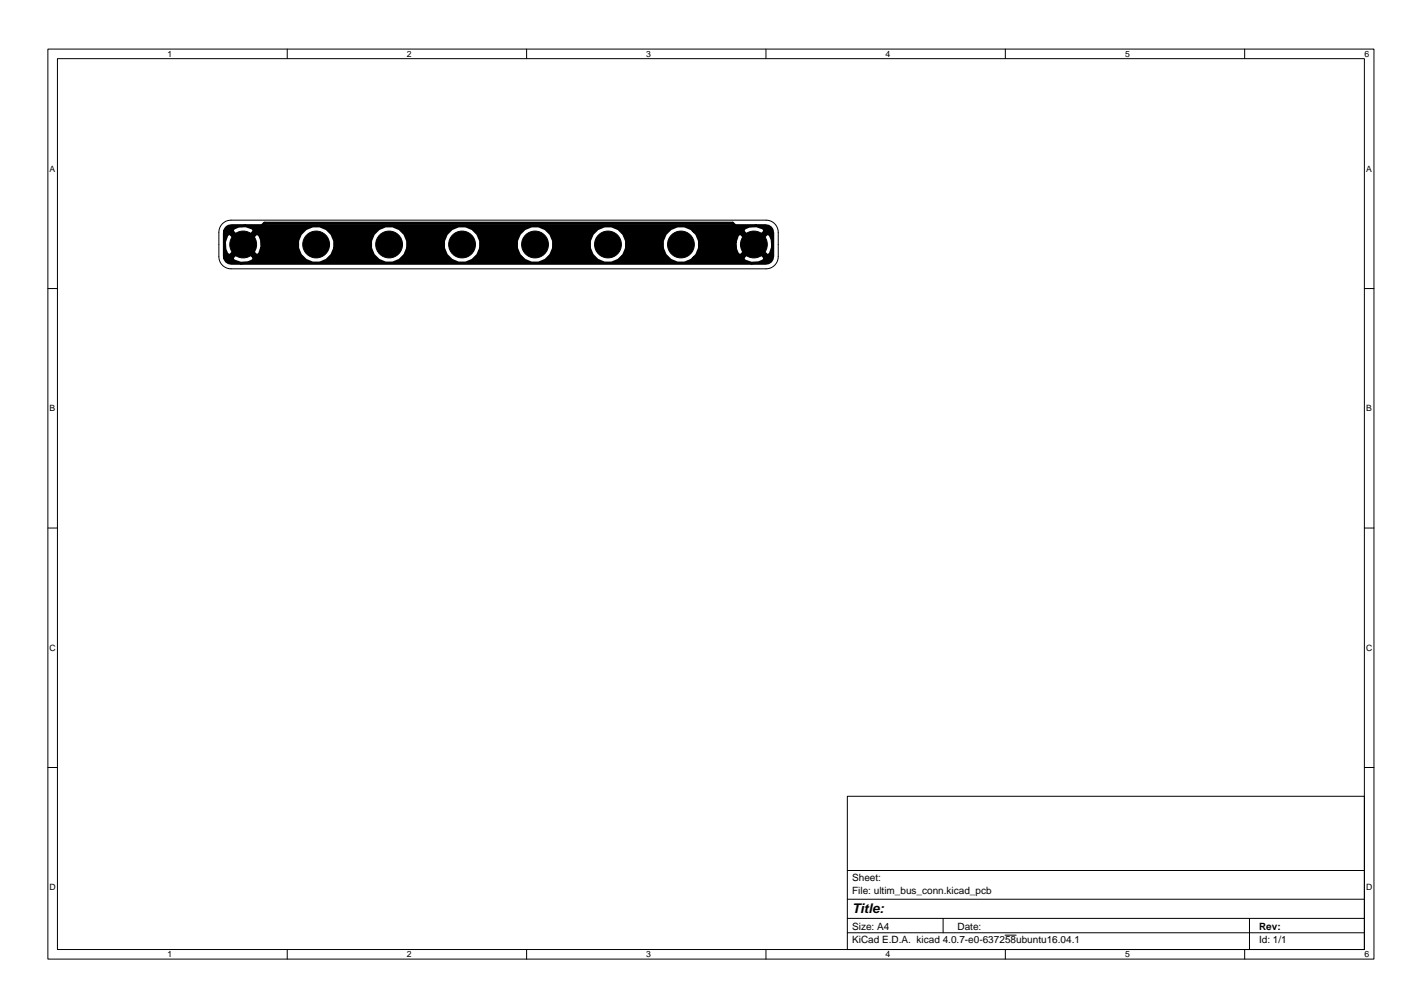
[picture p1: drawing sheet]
<svg xmlns="http://www.w3.org/2000/svg" width="297mm" height="210mm" viewBox="0 0 297 210" stroke-linecap="round" stroke-linejoin="round" font-family="sans-serif">
<defs><g id="words">
<text font-size="2.8" x="178" y="190.6">Title:</text>
<g font-size="2.1">
<text x="178" y="184">Sheet:</text>
<text x="178" y="186.7">File: ultim_bus_conn.kicad_pcb</text>
<text x="178" y="196.9">KiCad E.D.A. kicad 4.0.7-e0-637258ubuntu16.04.1</text>
<text x="178" y="194.1">Size: A4</text>
<text x="200" y="194.1">Date:</text>
<text x="263" y="194.1">Rev:</text>
<text x="263" y="196.9">Id: 1/1</text>
</g>
<g font-size="1.8">
<text x="35" y="11.9">1</text>
<text x="85" y="11.9">2</text>
<text x="135" y="11.9">3</text>
<text x="185" y="11.9">4</text>
<text x="235" y="11.9">5</text>
<text x="285" y="11.9">6</text>
<text x="10.3" y="35.9">A</text>
<text x="285.3" y="35.9">A</text>
<text x="10.3" y="85.9">B</text>
<text x="285.3" y="85.9">B</text>
<text x="10.3" y="135.9">C</text>
<text x="285.3" y="135.9">C</text>
<text x="10.3" y="185.9">D</text>
<text x="285.3" y="185.9">D</text>
<text x="35" y="199.9">1</text>
<text x="85" y="199.9">2</text>
<text x="135" y="199.9">3</text>
<text x="185" y="199.9">4</text>
<text x="235" y="199.9">5</text>
<text x="285" y="199.9">6</text>
</g>
</g></defs>
<g fill="none" stroke="#000" stroke-width=".21">
<path d="M10 10.2h277v190.1h-277zM12 12.2h273v186.1h-273zM60 10.2v2M110 10.2v2M160 10.2v2M210 10.2v2M260 10.2v2M46.5 46.7l.9-.6 .9-.1h111.7a2.54 2.54 0 0 1 2.6 2.5v5.1a2.54 2.54 0 0 1-2.6 2.5h-111.7a2.54 2.54 0 0 1-2.6-2.5v-5.3l.3-.9zM10 60.2h2M285 60.2h2M10 110.2h2M285 110.2h2"/>
<path d="M10 160.2h2M177 166.3h108v32h-108zM285 160.2h2M60 198.3v2M110 198.3v2M160 198.3v2M177 194.8h108M177 191.8h108M177 187.8h108M177 181.8h108M197 191.8v3M209.9 195.3h2.4"/>
<path d="M210 198.3v2M260 198.3v2M261 191.8v6.5"/>
</g>
<g fill="#000" stroke="#000" stroke-width=".21">
<circle cx="50.8" cy="51" r="2.8"/>
<circle cx="66" cy="51" r="2.8"/>
<circle cx="81.3" cy="51" r="2.8"/>
<circle cx="96.5" cy="51" r="2.8"/>
<circle cx="111.8" cy="51" r="2.8"/>
<circle cx="127" cy="51" r="2.8"/>
<circle cx="142.2" cy="51" r="2.8"/>
<circle cx="157.5" cy="51" r="2.8"/>
</g>
<path d="M50.8 51l4.4-4.4h97.8l4.5 4.4" fill="none" stroke="#000" stroke-width=".63"/>
<path d="M47.3 47.5l.4-.3 .7-.1h111.5a1.5 1.5 0 0 1 1.6 1.5v4.9a1.5 1.5 0 0 1-1.6 1.5h-111.5a1.41 1.41 0 0 1-1.5-1.1h1.6l.3 .5 1.5 .5 1.5-.1 1-.4 .3-.5-2.3-2.3-2.3 2.3h-1.6l-.1-3.4h.1l.1 1.5 .4 1 .6 .3 2.3-2.3h1l2.3 2.3 .6-.3 .4-1.2h7.6a3.9 3.9 0 0 0 3.8 3.1 3.9 3.9 0 0 0 3.9-3.1h7.6a3.9 3.9 0 0 0 3.8 3.1 3.9 3.9 0 0 0 3.8-3.1h7.6a3.9 3.9 0 0 0 3.8 3.1 3.9 3.9 0 0 0 3.8-3.1h7.6a3.9 3.9 0 0 0 3.9 3.1 3.9 3.9 0 0 0 3.8-3.1h7.6a3.9 3.9 0 0 0 3.8 3.1 3.9 3.9 0 0 0 3.8-3.1h7.6a3.8 3.8 0 0 0 6.4 2.1h10.4l.3 .5 1.4 .5 1.6-.1 .9-.4 .4-.5-2.3-2.3-2.3 2.3h-10.4l.7-.7 .6-1.4v-1.3h7.5l.1 1.5 .4 1 .6 .3 2.2-2.3h1.1l2.3 2.3 .5-.3 .5-1.4-.1-1.5-.4-1-.5-.3-2.3 2.2h-1.1l-2.2-2.2-.6 .3-.5 1.4h-7.5l-.6-1.6-.7-.7h10.4l2.3 2.3 2.3-2.3-.4-.5-1.4-.5-1.5 .1-1 .4-.3 .5h-10.4a3.8 3.8 0 0 0-4.5-.5 3.8 3.8 0 0 0-1.9 4.1h-7.6a3.9 3.9 0 0 0-3.8-4.6 3.9 3.9 0 0 0-3.8 4.6h-7.6a3.9 3.9 0 0 0-3.8-4.6 3.9 3.9 0 0 0-3.9 4.6h-7.6a3.9 3.9 0 0 0-3.8-4.6 3.9 3.9 0 0 0-3.8 4.6h-7.6a3.9 3.9 0 0 0-3.8-4.6 3.9 3.9 0 0 0-3.8 4.6h-7.6a3.9 3.9 0 0 0-3.9-4.6 3.9 3.9 0 0 0-3.8 4.6h-7.6v-1.7l-.4-1-.6-.3-2.3 2.2h-1l-2.3-2.2-.6 .3-.5 1.4h-.1l.1-2.3h1.6l2.3 2.3 2.3-2.3-.3-.5-1.5-.5-1.5 .1-1 .4-.3 .5h-1.6z" fill="#000" stroke="#000" stroke-width=".51"/>
<use href="#words"/>
</svg>
